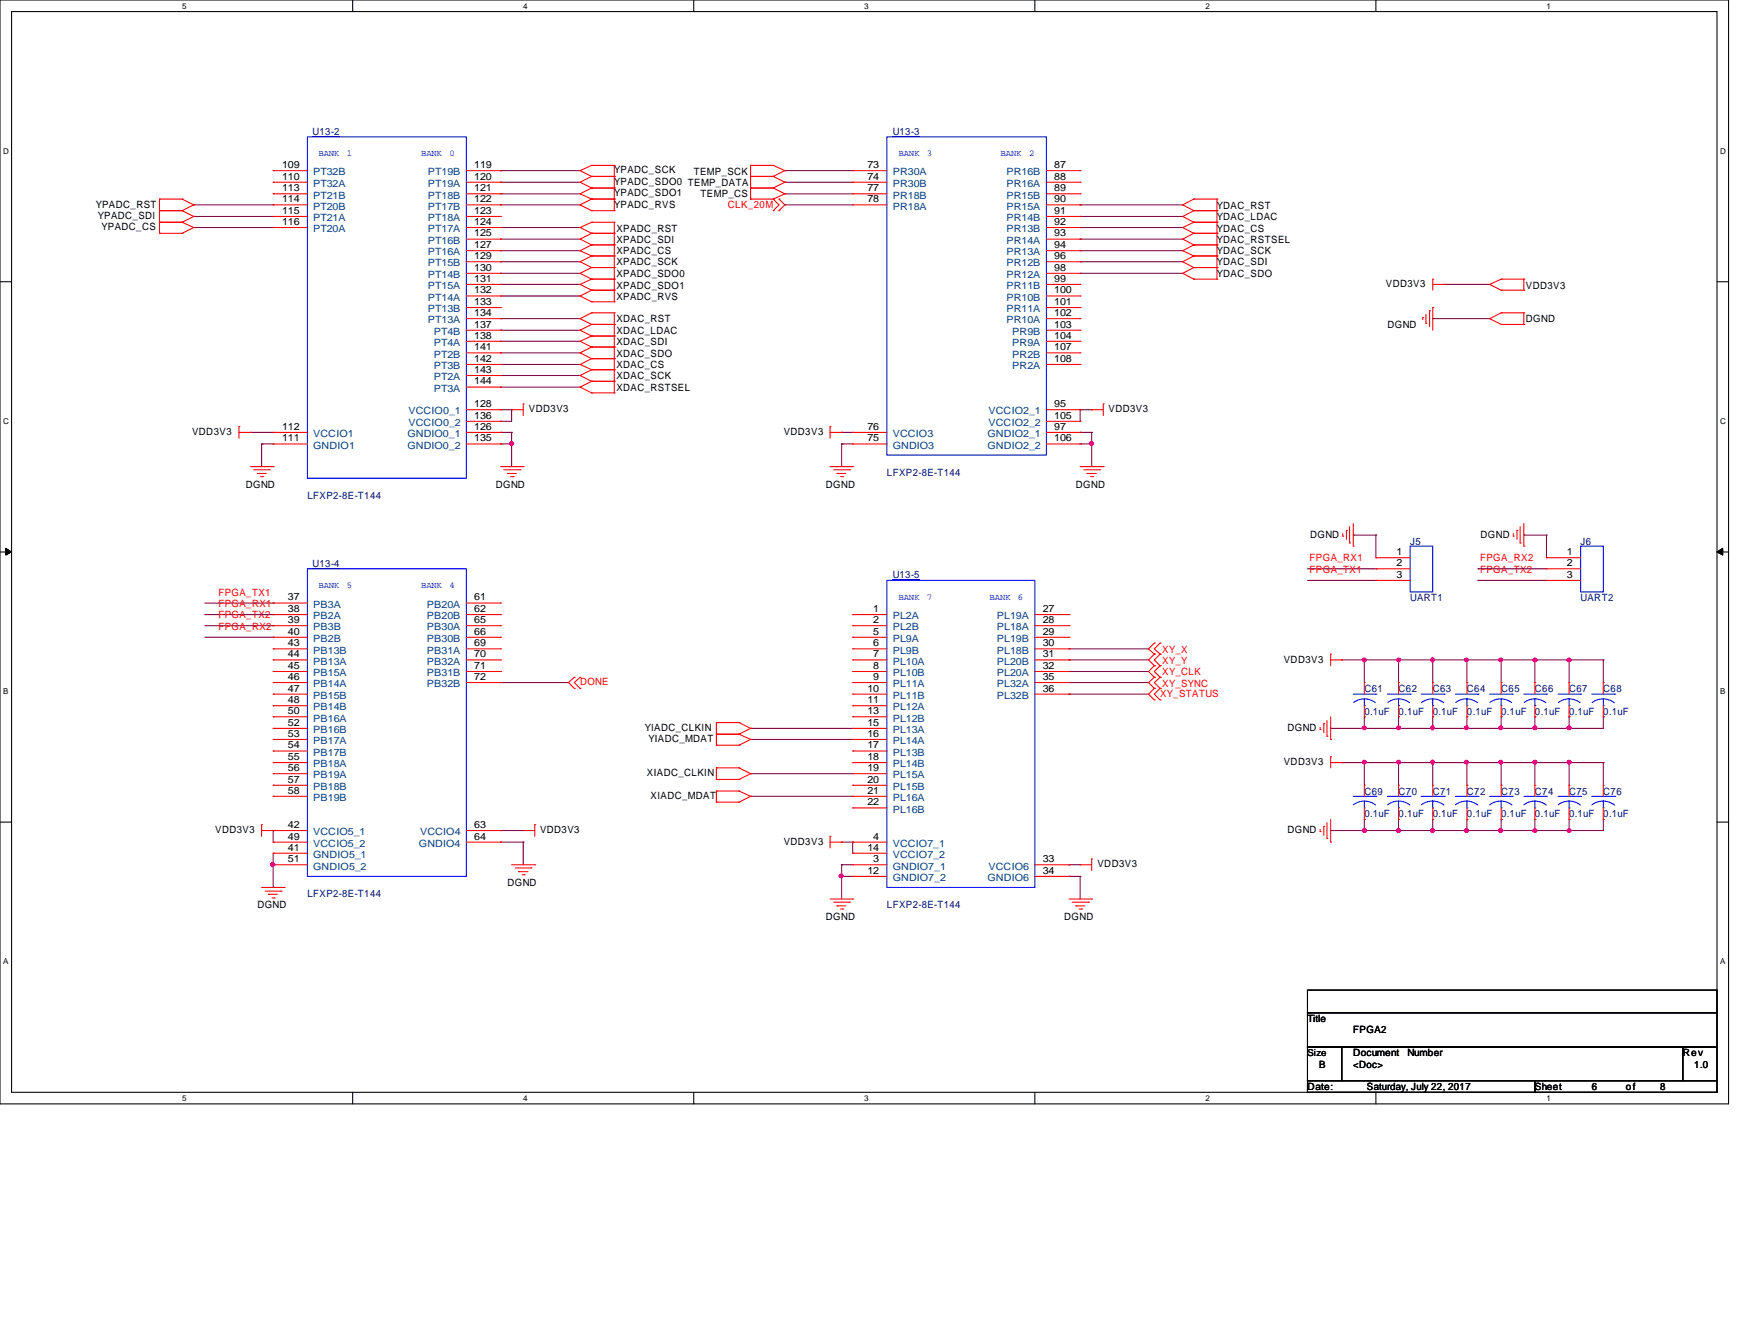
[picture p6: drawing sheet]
<svg xmlns="http://www.w3.org/2000/svg" width="279mm" height="216mm" viewBox="0 0 279 216" stroke-linecap="round" stroke-linejoin="round" font-family="sans-serif">
<defs><g id="words">
<g font-size="1.6" fill="#000080">
<text x="50.3" y="21.7">U13-2</text>
<text x="143.6" y="21.7">U13-3</text>
<text x="142.7" y="76.5">LFXP2-8E-T144</text>
<text x="49.4" y="80.2">LFXP2-8E-T144</text>
<text x="226.8" y="87.5">J5</text>
<text x="254.3" y="87.5">J6</text>
<text x="50.3" y="91.2">U13-4</text>
<text x="143.6" y="93">U13-5</text>
<text x="226.8" y="96.7">UART1</text>
<text x="254.3" y="96.7">UART2</text>
<text x="219.5" y="111.3">C61</text>
<text x="225" y="111.3">C62</text>
<text x="230.5" y="111.3">C63</text>
<text x="236" y="111.3">C64</text>
<text x="241.5" y="111.3">C65</text>
<text x="246.9" y="111.3">C66</text>
<text x="252.4" y="111.3">C67</text>
<text x="257.9" y="111.3">C68</text>
<text x="219.5" y="115">0.1uF</text>
<text x="225" y="115">0.1uF</text>
<text x="230.5" y="115">0.1uF</text>
<text x="236" y="115">0.1uF</text>
<text x="241.5" y="115">0.1uF</text>
<text x="246.9" y="115">0.1uF</text>
<text x="252.4" y="115">0.1uF</text>
<text x="257.9" y="115">0.1uF</text>
<text x="219.5" y="127.8">C69</text>
<text x="219.5" y="131.4">0.1uF</text>
<text x="225" y="127.8">C70</text>
<text x="225" y="131.4">0.1uF</text>
<text x="230.5" y="127.8">C71</text>
<text x="230.5" y="131.4">0.1uF</text>
<text x="236" y="127.8">C72</text>
<text x="236" y="131.4">0.1uF</text>
<text x="241.5" y="127.8">C73</text>
<text x="241.5" y="131.4">0.1uF</text>
<text x="246.9" y="127.8">C74</text>
<text x="246.9" y="131.4">0.1uF</text>
<text x="252.4" y="127.8">C75</text>
<text x="252.4" y="131.4">0.1uF</text>
<text x="257.9" y="127.8">C76</text>
<text x="257.9" y="131.4">0.1uF</text>
<text x="49.4" y="144.2">LFXP2-8E-T144</text>
<text x="142.7" y="146">LFXP2-8E-T144</text>
</g>
<g font-size="1.6">
<text x="45.4" y="27">109</text>
<text x="45.4" y="28.9">110</text>
<text x="76.3" y="27">119</text>
<text x="76.3" y="28.9">120</text>
<text x="98.8" y="29.7">YPADC_SDO0 TEMP_DATA</text>
<text x="98.8" y="27.9">YPADC_SCK</text>
<text x="111.6" y="28.1">TEMP_SCK</text>
<text x="139.5" y="27">73</text>
<text x="139.5" y="28.9">74</text>
<text x="169.6" y="27">87</text>
<text x="169.6" y="28.9">88</text>
<text x="15.4" y="33.4">YPADC_RST</text>
<text x="15.7" y="35.2">YPADC_SDI</text>
<text x="45.4" y="30.7">113</text>
<text x="45.4" y="32.5">114</text>
<text x="45.4" y="34.4">115</text>
<text x="76.3" y="30.7">121</text>
<text x="76.3" y="32.5">122</text>
<text x="76.3" y="34.4">123</text>
<text x="98.8" y="33.4">YPADC_RVS</text>
<text x="98.8" y="31.6">YPADC_SDO1</text>
<text x="112.7" y="31.7">TEMP_CS</text>
<text x="139.5" y="30.7">77</text>
<text x="139.5" y="32.5">78</text>
<text x="169.6" y="30.7">89</text>
<text x="169.6" y="32.5">90</text>
<text x="169.6" y="34.4">91</text>
<text x="195.7" y="33.5">YDAC_RST</text>
<text x="195.7" y="35.4">YDAC_LDAC</text>
<text x="16.3" y="37">YPADC_CS</text>
<text x="45.4" y="36.2">116</text>
<text x="76.3" y="36.2">124</text>
<text x="76.3" y="38">125</text>
<text x="76.3" y="39.9">127</text>
<text x="76.3" y="41.7">129</text>
<text x="99.1" y="40.9">XPADC_CS</text>
<text x="99.1" y="37.3">XPADC_RST</text>
<text x="99.1" y="39">XPADC_SDI</text>
<text x="169.6" y="36.2">92</text>
<text x="169.6" y="38">93</text>
<text x="169.6" y="39.9">94</text>
<text x="169.6" y="41.7">96</text>
<text x="195.7" y="39">YDAC_RSTSEL</text>
<text x="195.7" y="40.9">YDAC_SCK</text>
<text x="195.7" y="37.3">YDAC_CS</text>
<text x="76.3" y="43.5">130</text>
<text x="76.3" y="45.3">131</text>
<text x="76.3" y="47.2">132</text>
<text x="99.1" y="44.5">XPADC_SDO0</text>
<text x="99.1" y="46.4">XPADC_SDO1</text>
<text x="99.1" y="42.7">XPADC_SCK</text>
<text x="169.6" y="43.5">98</text>
<text x="169.6" y="45.3">99</text>
<text x="169.6" y="47.2">100</text>
<text x="195.7" y="42.7">YDAC_SDI</text>
<text x="195.7" y="44.5">YDAC_SDO</text>
<text x="222.9" y="46.1">VDD3V3</text>
<text x="245.4" y="46.4">VDD3V3</text>
<text x="76.3" y="52.7">137</text>
<text x="76.3" y="49">133</text>
<text x="76.3" y="50.8">134</text>
<text x="99.1" y="48.2">XPADC_RVS</text>
<text x="99.1" y="51.8">XDAC_RST</text>
<text x="99.1" y="53.7">XDAC_LDAC</text>
<text x="169.6" y="52.7">103</text>
<text x="169.6" y="49">101</text>
<text x="169.6" y="50.8">102</text>
<text x="223.2" y="52.7">DGND</text>
<text x="245.4" y="51.8">DGND</text>
<text x="76.3" y="54.4">138</text>
<text x="76.3" y="56.3">141</text>
<text x="76.3" y="58.2">142</text>
<text x="76.3" y="59.9">143</text>
<text x="99.1" y="59.2">XDAC_CS</text>
<text x="99.1" y="57.3">XDAC_SDO</text>
<text x="99.1" y="55.5">XDAC_SDI</text>
<text x="169.6" y="54.4">104</text>
<text x="169.6" y="56.3">107</text>
<text x="169.6" y="58.2">108</text>
<text x="76.3" y="61.8">144</text>
<text x="76.3" y="65.4">128</text>
<text x="99.1" y="62.8">XDAC_RSTSEL</text>
<text x="99.1" y="61">XDAC_SCK</text>
<text x="169.6" y="65.4">95</text>
<text x="30.9" y="69.9">VDD3V3</text>
<text x="45.4" y="69.1">112</text>
<text x="45.4" y="71">111</text>
<text x="76.3" y="69.1">126</text>
<text x="76.3" y="71">135</text>
<text x="76.3" y="67.3">136</text>
<text x="85.1" y="66.3">VDD3V3</text>
<text x="126.1" y="69.9">VDD3V3</text>
<text x="139.5" y="69.1">76</text>
<text x="139.5" y="71">75</text>
<text x="169.6" y="69.1">97</text>
<text x="169.6" y="71">106</text>
<text x="169.6" y="67.3">105</text>
<text x="178.3" y="66.3">VDD3V3</text>
<text x="39.5" y="78.4">DGND</text>
<text x="79.8" y="78.4">DGND</text>
<text x="132.8" y="78.4">DGND</text>
<text x="173.1" y="78.4">DGND</text>
<text x="210.7" y="86.4">DGND</text>
<text x="224.6" y="89.2">1</text>
<text x="238.2" y="86.4">DGND</text>
<text x="252.1" y="89.2">1</text>
<text x="224.6" y="91">2</text>
<text x="224.6" y="92.9">3</text>
<text x="252.1" y="91">2</text>
<text x="252.1" y="92.9">3</text>
<text x="46.3" y="96.5">37</text>
<text x="46.3" y="98.4">38</text>
<text x="46.3" y="100.2">39</text>
<text x="76.3" y="96.5">61</text>
<text x="76.3" y="98.4">62</text>
<text x="76.3" y="100.2">65</text>
<text x="140.5" y="98.4">1</text>
<text x="140.5" y="100.2">2</text>
<text x="167.7" y="98.4">27</text>
<text x="167.7" y="100.2">28</text>
<text x="46.3" y="102">40</text>
<text x="46.3" y="103.9">43</text>
<text x="46.3" y="105.7">44</text>
<text x="46.3" y="107.5">45</text>
<text x="76.3" y="102">66</text>
<text x="76.3" y="103.9">69</text>
<text x="76.3" y="105.7">70</text>
<text x="76.3" y="107.5">71</text>
<text x="140.5" y="102">5</text>
<text x="140.5" y="103.9">6</text>
<text x="140.5" y="105.7">7</text>
<text x="140.5" y="107.5">8</text>
<text x="167.7" y="102">29</text>
<text x="167.7" y="103.9">30</text>
<text x="167.7" y="105.7">31</text>
<text x="167.7" y="107.5">32</text>
<text x="206.5" y="106.5">VDD3V3</text>
<text x="46.3" y="109.3">46</text>
<text x="46.3" y="111.2">47</text>
<text x="46.3" y="113">48</text>
<text x="76.3" y="109.3">72</text>
<text x="139.5" y="111.2">10</text>
<text x="139.5" y="113">11</text>
<text x="140.5" y="109.3">9</text>
<text x="167.7" y="109.3">35</text>
<text x="167.7" y="111.2">36</text>
<text x="46.3" y="114.8">50</text>
<text x="46.3" y="116.7">52</text>
<text x="46.3" y="118.4">53</text>
<text x="103.7" y="117.5">YIADC_CLKIN</text>
<text x="104.3" y="119.3">YIADC_MDAT</text>
<text x="139.5" y="114.8">13</text>
<text x="139.5" y="116.7">15</text>
<text x="139.5" y="118.4">16</text>
<text x="207.1" y="117.5">DGND</text>
<text x="46.3" y="120.3">54</text>
<text x="46.3" y="122.2">55</text>
<text x="46.3" y="124">56</text>
<text x="46.3" y="125.8">57</text>
<text x="104.1" y="124.8">XIADC_CLKIN</text>
<text x="139.5" y="120.3">17</text>
<text x="139.5" y="122.2">18</text>
<text x="139.5" y="124">19</text>
<text x="139.5" y="125.8">20</text>
<text x="206.5" y="123">VDD3V3</text>
<text x="46.3" y="127.6">58</text>
<text x="104.6" y="128.4">XIADC_MDAT</text>
<text x="139.5" y="127.6">21</text>
<text x="139.5" y="129.5">22</text>
<text x="34.6" y="133.9">VDD3V3</text>
<text x="46.3" y="133.1">42</text>
<text x="46.3" y="135">49</text>
<text x="46.3" y="136.7">41</text>
<text x="76.3" y="135">64</text>
<text x="76.3" y="133.1">63</text>
<text x="86.9" y="133.9">VDD3V3</text>
<text x="126.1" y="135.8">VDD3V3</text>
<text x="139.5" y="136.7">14</text>
<text x="140.5" y="135">4</text>
<text x="207.1" y="133.9">DGND</text>
<text x="46.3" y="138.6">51</text>
<text x="81.6" y="142.4">DGND</text>
<text x="139.5" y="140.5">12</text>
<text x="140.5" y="138.6">3</text>
<text x="167.7" y="140.5">34</text>
<text x="167.7" y="138.6">33</text>
<text x="176.5" y="139.4">VDD3V3</text>
<text x="41.4" y="146">DGND</text>
<text x="132.8" y="147.8">DGND</text>
<text x="171.2" y="147.8">DGND</text>
<text x="210.3" y="164.3">Title</text>
<text x="217.7" y="166.1">FPGA2</text>
<text x="212.2" y="171.6">B</text>
<text x="217.7" y="169.8">Document</text>
<text x="217.7" y="171.6">&lt;Doc&gt;</text>
<text x="226.4" y="169.8">Number</text>
<text x="270.7" y="169.8">Rev</text>
<text x="272.5" y="171.6">1.0</text>
<text x="210.3" y="175.3">Date:</text>
<text x="219.9" y="175.3">Saturday, July 22, 2017</text>
<text x="246.9" y="175.3">Sheet</text>
<text x="256" y="175.3">6</text>
<text x="261.5" y="175.3">of</text>
<text x="267" y="175.3">8</text>
</g>
<g font-size="1.6" fill="#004080">
<text x="50.4" y="28.2">PT32B</text>
<text x="68.8" y="28.2">PT19B</text>
<text x="143.6" y="28.2">PR30A</text>
<text x="161.9" y="28.2">PR16B</text>
<text x="50.4" y="30.1">PT32A</text>
<text x="50.4" y="31.9">PT21B</text>
<text x="50.4" y="33.7">PT20B</text>
<text x="50.4" y="35.6">PT21A</text>
<text x="68.8" y="30.1">PT19A</text>
<text x="68.8" y="31.9">PT18B</text>
<text x="68.8" y="33.7">PT17B</text>
<text x="68.8" y="35.6">PT18A</text>
<text x="143.6" y="30.1">PR30B</text>
<text x="143.6" y="31.9">PR18B</text>
<text x="143.6" y="33.7">PR18A</text>
<text x="161.9" y="30.1">PR16A</text>
<text x="161.9" y="31.9">PR15B</text>
<text x="161.9" y="33.7">PR15A</text>
<text x="161.9" y="35.6">PR14B</text>
<text x="50.4" y="37.3">PT20A</text>
<text x="68.8" y="37.3">PT17A</text>
<text x="68.8" y="39.2">PT16B</text>
<text x="68.8" y="41.1">PT16A</text>
<text x="161.9" y="37.3">PR13B</text>
<text x="161.9" y="39.2">PR14A</text>
<text x="161.9" y="41.1">PR13A</text>
<text x="68.8" y="42.8">PT15B</text>
<text x="68.8" y="44.7">PT14B</text>
<text x="68.8" y="46.5">PT15A</text>
<text x="161.9" y="42.8">PR12B</text>
<text x="161.9" y="44.7">PR12A</text>
<text x="161.9" y="46.5">PR11B</text>
<text x="68.8" y="48.3">PT14A</text>
<text x="68.8" y="50.2">PT13B</text>
<text x="68.8" y="52">PT13A</text>
<text x="69.8" y="53.8">PT4B</text>
<text x="161.9" y="48.3">PR10B</text>
<text x="161.9" y="50.2">PR11A</text>
<text x="161.9" y="52">PR10A</text>
<text x="162.8" y="53.8">PR9B</text>
<text x="69.8" y="55.6">PT4A</text>
<text x="69.8" y="57.5">PT2B</text>
<text x="69.8" y="59.4">PT3B</text>
<text x="162.8" y="55.6">PR9A</text>
<text x="162.8" y="57.5">PR2B</text>
<text x="162.8" y="59.4">PR2A</text>
<text x="69.8" y="61.1">PT2A</text>
<text x="69.8" y="63">PT3A</text>
<text x="50.4" y="70.3">VCCIO1</text>
<text x="65.5" y="70.3">GNDIO0_1</text>
<text x="65.7" y="66.6">VCCIO0_1</text>
<text x="65.7" y="68.5">VCCIO0_2</text>
<text x="143.6" y="70.3">VCCIO3</text>
<text x="158.8" y="70.3">GNDIO2_1</text>
<text x="159" y="66.6">VCCIO2_1</text>
<text x="159" y="68.5">VCCIO2_2</text>
<text x="50.4" y="72.1">GNDIO1</text>
<text x="65.5" y="72.1">GNDIO0_2</text>
<text x="143.6" y="72.1">GNDIO3</text>
<text x="158.8" y="72.1">GNDIO2_2</text>
<text x="50.4" y="97.7">PB3A</text>
<text x="50.4" y="99.6">PB2A</text>
<text x="50.4" y="101.3">PB3B</text>
<text x="68.7" y="97.7">PB20A</text>
<text x="68.7" y="99.6">PB20B</text>
<text x="68.7" y="101.3">PB30A</text>
<text x="143.6" y="99.6">PL2A</text>
<text x="143.6" y="101.3">PL2B</text>
<text x="160.4" y="99.6">PL19A</text>
<text x="160.4" y="101.3">PL18A</text>
<text x="50.4" y="103.2">PB2B</text>
<text x="50.4" y="105.1">PB13B</text>
<text x="50.4" y="106.8">PB13A</text>
<text x="68.7" y="103.2">PB30B</text>
<text x="68.7" y="105.1">PB31A</text>
<text x="68.7" y="106.8">PB32A</text>
<text x="143.6" y="103.2">PL9A</text>
<text x="143.6" y="105.1">PL9B</text>
<text x="143.6" y="106.8">PL10A</text>
<text x="160.4" y="103.2">PL19B</text>
<text x="160.4" y="105.1">PL18B</text>
<text x="160.4" y="106.8">PL20B</text>
<text x="50.4" y="108.7">PB15A</text>
<text x="50.4" y="110.5">PB14A</text>
<text x="50.4" y="112.4">PB15B</text>
<text x="68.7" y="108.7">PB31B</text>
<text x="68.7" y="110.5">PB32B</text>
<text x="143.6" y="108.7">PL10B</text>
<text x="143.6" y="110.5">PL11A</text>
<text x="143.6" y="112.4">PL11B</text>
<text x="160.4" y="108.7">PL20A</text>
<text x="160.4" y="110.5">PL32A</text>
<text x="160.4" y="112.4">PL32B</text>
<text x="50.4" y="114.2">PB14B</text>
<text x="50.4" y="116">PB16A</text>
<text x="50.4" y="117.9">PB16B</text>
<text x="50.4" y="119.6">PB17A</text>
<text x="143.6" y="114.2">PL12A</text>
<text x="143.6" y="116">PL12B</text>
<text x="143.6" y="117.9">PL13A</text>
<text x="143.6" y="119.6">PL14A</text>
<text x="50.4" y="121.5">PB17B</text>
<text x="50.4" y="123.4">PB18A</text>
<text x="50.4" y="125.1">PB19A</text>
<text x="143.6" y="121.5">PL13B</text>
<text x="143.6" y="123.4">PL14B</text>
<text x="143.6" y="125.1">PL15A</text>
<text x="50.4" y="127">PB18B</text>
<text x="50.4" y="128.8">PB19B</text>
<text x="143.6" y="127">PL15B</text>
<text x="143.6" y="128.8">PL16A</text>
<text x="143.6" y="130.6">PL16B</text>
<text x="50.4" y="134.3">VCCIO5_1</text>
<text x="50.4" y="136.1">VCCIO5_2</text>
<text x="50.4" y="137.9">GNDIO5_1</text>
<text x="67.4" y="136.1">GNDIO4</text>
<text x="67.6" y="134.3">VCCIO4</text>
<text x="143.6" y="136.1">VCCIO7_1</text>
<text x="143.6" y="137.9">VCCIO7_2</text>
<text x="50.4" y="139.8">GNDIO5_2</text>
<text x="143.6" y="139.8">GNDIO7_1</text>
<text x="143.6" y="141.6">GNDIO7_2</text>
<text x="158.8" y="141.6">GNDIO6</text>
<text x="159" y="139.8">VCCIO6</text>
</g>
<g font-size="1.6" fill="#f00">
<text x="117.1" y="33.4">CLK_20M</text>
<text x="35.1" y="95.8">FPGA_TX1</text>
<text x="210.7" y="90.3">FPGA_RX1</text>
<text x="210.7" y="92.1">FPGA_TX1</text>
<text x="238.1" y="92.1">FPGA_TX2</text>
<text x="238.1" y="90.3">FPGA_RX2</text>
<text x="35.1" y="97.6">FPGA_RX1</text>
<text x="35.1" y="99.4">FPGA_TX2</text>
<text x="35.1" y="101.3">FPGA_RX2</text>
<text x="186.9" y="104.9">XY_X</text>
<text x="186.9" y="106.7">XY_Y</text>
<text x="93.3" y="110.2">DONE</text>
<text x="186.6" y="112">XY_STATUS</text>
<text x="186.9" y="108.5">XY_CLK</text>
<text x="186.9" y="110.4">XY_SYNC</text>
</g>
<text font-size="1.5" x="210.3" y="169.8">Size</text>
<g font-size="1.4" fill="#00f">
<text x="51.2" y="25.1">BANK</text>
<text x="55.8" y="25.1">1</text>
<text x="67.7" y="25.1">BANK</text>
<text x="72.3" y="25.1">0</text>
<text x="144.5" y="25.1">BANK</text>
<text x="149.1" y="25.1">3</text>
<text x="160.9" y="25.1">BANK</text>
<text x="165.5" y="25.1">2</text>
<text x="51.2" y="94.6">BANK</text>
<text x="55.8" y="94.6">5</text>
<text x="67.7" y="94.6">BANK</text>
<text x="72.3" y="94.6">4</text>
<text x="144.5" y="96.4">BANK</text>
<text x="149.1" y="96.4">7</text>
<text x="159.2" y="96.4">BANK</text>
<text x="163.7" y="96.4">6</text>
</g>
<g font-size="1.3">
<text x="29.3" y="1.4">5</text>
<text x="84.2" y="1.4">4</text>
<text x="139" y="1.4">3</text>
<text x="193.9" y="1.4">2</text>
<text x="248.8" y="1.4">1</text>
<text x=".5" y="24.7">D</text>
<text x="276.7" y="24.7">D</text>
<text x=".5" y="68.2">C</text>
<text x="276.7" y="68.2">C</text>
<text x=".5" y="111.6">B</text>
<text x="276.7" y="111.6">B</text>
<text x=".5" y="155">A</text>
<text x="276.7" y="155">A</text>
<text x="29.3" y="177">5</text>
<text x="84.2" y="177">4</text>
<text x="139" y="177">3</text>
<text x="193.9" y="177">2</text>
<text x="248.8" y="177">1</text>
</g>
</g></defs>
<path d="M0 0h278v177.5h-278zM1.9 1.9h274.3v173.7h-274.3z" fill="none" stroke="#000" stroke-width=".17"/>
<g fill="#fff">
<path d="M29.3 .3h.7v1.4h-.7z"/>
<path d="M29.3 175.9h.7v1.4h-.7z"/>
</g>
<path d="M56.7 0v1.9M56.7 175.6v1.9" fill="none" stroke="#000" stroke-width=".17"/>
<g fill="#fff">
<path d="M84.2 .3h.6v1.4h-.6z"/>
<path d="M84.2 175.9h.6v1.4h-.6z"/>
</g>
<path d="M111.6 0v1.9M111.6 175.6v1.9" fill="none" stroke="#000" stroke-width=".17"/>
<g fill="#fff">
<path d="M139 .3h.7v1.4h-.7z"/>
<path d="M139 175.9h.7v1.4h-.7z"/>
</g>
<path d="M166.5 0v1.9M166.5 175.6v1.9" fill="none" stroke="#000" stroke-width=".17"/>
<g fill="#fff">
<path d="M193.9 .3h.7v1.4h-.7z"/>
<path d="M193.9 175.9h.7v1.4h-.7z"/>
</g>
<path d="M221.3 0v1.9M221.3 175.6v1.9" fill="none" stroke="#000" stroke-width=".17"/>
<g fill="#fff">
<path d="M248.8 .3h.6v1.4h-.6z"/>
<path d="M248.8 175.9h.6v1.4h-.6z"/>
<path d="M.5 23.5h.9v1.5h-.9z"/>
<path d="M276.7 23.5h.9v1.5h-.9z"/>
<path d="M.5 67h.9v1.4h-.9z"/>
<path d="M276.7 67h.9v1.4h-.9z"/>
</g>
<path d="M0 45.3h1.9M276.2 45.3h1.8" fill="none" stroke="#000" stroke-width=".17"/>
<g fill="#fff">
<path d="M.5 110.4h.9v1.4h-.9z"/>
<path d="M276.7 110.4h.8v1.4h-.8z"/>
</g>
<path d="M0 88.7h1.9M276.2 88.7h1.8" fill="none" stroke="#000" stroke-width=".17"/>
<path d="M.9 88.1l1 .6-1 .5zM276.2 88.7l.9-.6v1.1z" fill="#000"/>
<path d="M.9 88.1l1 .6-1 .5zM276.2 88.7l.9-.6v1.1z" fill="none" stroke="#000" stroke-width=".16"/>
<g fill="#fff">
<path d="M.5 153.8h.8v1.5h-.8z"/>
<path d="M276.7 153.8h.8v1.5h-.8z"/>
</g>
<path d="M0 132.2h1.9M276.2 132.2h1.8" fill="none" stroke="#000" stroke-width=".17"/>
<path d="M230.5 117.1h.1M236 115.2h.1M236 115.2v1.9h-5.5" fill="none" stroke="#800040" stroke-width=".17"/>
<circle cx="235.9" cy="117" r=".32" fill="#f0f"/>
<circle cx="235.9" cy="117" r=".32" fill="none" stroke="#f0f" stroke-width=".17"/>
<path d="M236 117.1h.1M236 106.1h.1M236 106.1h5.5M241.5 115.2h.1M241.5 106.1h.1M241.5 117.1h.1M241.5 106.1v3.6M241.5 115.2v1.9M246.9 115.2h.1M246.9 115.2v1.9h-10.9" fill="none" stroke="#800040" stroke-width=".17"/>
<circle cx="246.9" cy="117" r=".32" fill="#f0f"/>
<circle cx="246.9" cy="117" r=".32" fill="none" stroke="#f0f" stroke-width=".17"/>
<circle cx="241.4" cy="117" r=".32" fill="#f0f"/>
<circle cx="241.4" cy="117" r=".32" fill="none" stroke="#f0f" stroke-width=".17"/>
<path d="M241.5 106.1h.1M241.5 106.1h5.4M246.9 106.1h.1M246.9 106.1v3.6" fill="none" stroke="#800040" stroke-width=".17"/>
<circle cx="246.9" cy="106.1" r=".32" fill="#f0f"/>
<circle cx="246.9" cy="106.1" r=".32" fill="none" stroke="#f0f" stroke-width=".17"/>
<circle cx="241.4" cy="106.1" r=".32" fill="#f0f"/>
<circle cx="241.4" cy="106.1" r=".32" fill="none" stroke="#f0f" stroke-width=".17"/>
<path d="M252.4 115.2h.1M252.4 115.2v1.9" fill="none" stroke="#800040" stroke-width=".17"/>
<circle cx="252.4" cy="117" r=".32" fill="#f0f"/>
<circle cx="252.4" cy="117" r=".32" fill="none" stroke="#f0f" stroke-width=".17"/>
<path d="M246.9 117.1h.1M246.9 117.1h5.5M252.4 106.1h.1M252.4 106.1v3.6" fill="none" stroke="#800040" stroke-width=".17"/>
<circle cx="252.4" cy="106.1" r=".32" fill="#f0f"/>
<circle cx="252.4" cy="106.1" r=".32" fill="none" stroke="#f0f" stroke-width=".17"/>
<path d="M246.9 106.1h.1M246.9 106.1h11M252.4 117.1h.1M252.4 106.1h.1M257.9 115.2h.1M257.9 106.1h.1M257.9 106.1v3.6M257.9 115.2v1.9h-5.5M219.5 122.6h.1M219.5 131.7h.1M219.5 122.6v3.6M219.5 131.7v1.8" fill="none" stroke="#800040" stroke-width=".17"/>
<circle cx="219.5" cy="133.5" r=".32" fill="#f0f"/>
<circle cx="219.5" cy="133.5" r=".32" fill="none" stroke="#f0f" stroke-width=".17"/>
<path d="M219.5 133.5h.1M219.5 133.5h5.5" fill="none" stroke="#800040" stroke-width=".17"/>
<circle cx="225" cy="133.5" r=".32" fill="#f0f"/>
<circle cx="225" cy="133.5" r=".32" fill="none" stroke="#f0f" stroke-width=".17"/>
<path d="M219.5 122.6h.1M219.5 122.6h5.5M225 131.7h.1M225 122.6h.1M225 122.6v3.6M225 131.7v1.8" fill="none" stroke="#800040" stroke-width=".17"/>
<circle cx="225" cy="122.5" r=".32" fill="#f0f"/>
<circle cx="225" cy="122.5" r=".32" fill="none" stroke="#f0f" stroke-width=".17"/>
<path d="M215.8 122.6h.1M215.8 122.6h3.7" fill="none" stroke="#800040" stroke-width=".17"/>
<circle cx="219.5" cy="122.5" r=".32" fill="#f0f"/>
<circle cx="219.5" cy="122.5" r=".32" fill="none" stroke="#f0f" stroke-width=".17"/>
<path d="M214 133.5h.1M214 133.5h5.5M225 122.6h.1M225 133.5h.1M225 122.6h5.5M230.5 131.7h.1M230.5 131.7v1.8h-5.5" fill="none" stroke="#800040" stroke-width=".17"/>
<circle cx="230.4" cy="133.5" r=".32" fill="#f0f"/>
<circle cx="230.4" cy="133.5" r=".32" fill="none" stroke="#f0f" stroke-width=".17"/>
<path d="M230.5 122.6h.1M230.5 122.6v3.6" fill="none" stroke="#800040" stroke-width=".17"/>
<circle cx="230.4" cy="122.5" r=".32" fill="#f0f"/>
<circle cx="230.4" cy="122.5" r=".32" fill="none" stroke="#f0f" stroke-width=".17"/>
<path d="M230.5 122.6h.1M230.5 122.6h5.5" fill="none" stroke="#800040" stroke-width=".17"/>
<circle cx="235.9" cy="122.5" r=".32" fill="#f0f"/>
<circle cx="235.9" cy="122.5" r=".32" fill="none" stroke="#f0f" stroke-width=".17"/>
<path d="M230.5 133.5h.1M236 131.7h.1M236 122.6h.1M236 133.5h.1M236 122.6v3.6M236 131.7v1.8M236 122.6h5.5M241.5 131.7h.1M241.5 131.7v1.8h-11" fill="none" stroke="#800040" stroke-width=".17"/>
<circle cx="235.9" cy="133.5" r=".32" fill="#f0f"/>
<circle cx="235.9" cy="133.5" r=".32" fill="none" stroke="#f0f" stroke-width=".17"/>
<path d="M173.7 71.4h.1M173.7 71.4h1.9M241.5 122.6h.1M241.5 122.6v3.6" fill="none" stroke="#800040" stroke-width=".17"/>
<circle cx="175.5" cy="71.3" r=".32" fill="#f0f"/>
<circle cx="175.5" cy="71.3" r=".32" fill="none" stroke="#f0f" stroke-width=".17"/>
<path d="M40.3 69.5h.1M40.3 69.5h3.6M42.1 71.4h.1M42.1 71.4v3.6M42.1 71.4h1.8M43.9 139h.1M43.9 137.2v1.8M135.4 140.9h.1M135.4 140.9v3.6M135.4 140.9h1.8" fill="none" stroke="#800040" stroke-width=".17"/>
<circle cx="135.3" cy="140.8" r=".32" fill="#f0f"/>
<circle cx="135.3" cy="140.8" r=".32" fill="none" stroke="#f0f" stroke-width=".17"/>
<path d="M135.4 71.4h.1M135.4 71.4v3.6M135.4 71.4h1.8M175.6 71.4h.1M175.6 71.4v3.6M215.8 106.1h.1M215.8 106.1h3.7M135.4 139h.1M135.4 139h1.8M135.4 139v1.9" fill="none" stroke="#800040" stroke-width=".17"/>
<circle cx="219.5" cy="106.1" r=".32" fill="#f0f"/>
<circle cx="219.5" cy="106.1" r=".32" fill="none" stroke="#f0f" stroke-width=".17"/>
<path d="M214 117.1h.1M214 117.1h5.5M219.5 106.1h.1M219.5 106.1h5.5" fill="none" stroke="#800040" stroke-width=".17"/>
<circle cx="219.5" cy="117" r=".32" fill="#f0f"/>
<circle cx="219.5" cy="117" r=".32" fill="none" stroke="#f0f" stroke-width=".17"/>
<path d="M80.5 71.4h.1M80.5 71.4h1.8M82.3 71.4h.1M82.3 71.4v3.6M219.5 115.2h.1M219.5 106.1h.1M219.5 117.1h.1M219.5 106.1v3.6M219.5 115.2v1.9M219.5 117.1h5.5" fill="none" stroke="#800040" stroke-width=".17"/>
<circle cx="82.3" cy="71.3" r=".32" fill="#f0f"/>
<circle cx="82.3" cy="71.3" r=".32" fill="none" stroke="#f0f" stroke-width=".17"/>
<path d="M225 115.2h.1M225 117.1h.1M225 115.2v1.9M225 117.1h5.5M236 106.1h.1M236 106.1v3.6M80.5 135.4h.1M80.5 135.4h3.7M84.2 135.4h.1M84.2 135.4v3.6" fill="none" stroke="#800040" stroke-width=".17"/>
<circle cx="225" cy="117" r=".32" fill="#f0f"/>
<circle cx="225" cy="117" r=".32" fill="none" stroke="#f0f" stroke-width=".17"/>
<path d="M230.5 115.2h.1M230.5 115.2v1.9M172 140.9h.1M172 140.9h1.7M173.7 140.9h.1M173.7 140.9v3.6" fill="none" stroke="#800040" stroke-width=".17"/>
<circle cx="230.4" cy="117" r=".32" fill="#f0f"/>
<circle cx="230.4" cy="117" r=".32" fill="none" stroke="#f0f" stroke-width=".17"/>
<path d="M230.5 106.1h.1M230.5 106.1v3.6M230.5 106.1h5.5" fill="none" stroke="#800040" stroke-width=".17"/>
<circle cx="235.9" cy="106.1" r=".32" fill="#f0f"/>
<circle cx="235.9" cy="106.1" r=".32" fill="none" stroke="#f0f" stroke-width=".17"/>
<circle cx="230.4" cy="106.1" r=".32" fill="#f0f"/>
<circle cx="230.4" cy="106.1" r=".32" fill="none" stroke="#f0f" stroke-width=".17"/>
<path d="M225 106.1h.1M225 106.1v3.6M225 106.1h5.5" fill="none" stroke="#800040" stroke-width=".17"/>
<circle cx="225" cy="106.1" r=".32" fill="#f0f"/>
<circle cx="225" cy="106.1" r=".32" fill="none" stroke="#f0f" stroke-width=".17"/>
<g fill="none" stroke="#800040" stroke-width=".17">
<path d="M230.5 51.2h.1M230.5 51.2h9.1M232.3 45.7h.1M232.3 45.7h7.3M80.5 69.5h.1M80.5 65.9h.1M80.5 69.5h1.8M80.5 65.9h1.8M82.3 69.5h.1M82.3 65.9h.1M82.3 65.9v1.8M82.3 69.5v1.9"/>
<path d="M135.4 69.5h.1M135.4 69.5h1.8M173.7 69.5h.1M173.7 65.9h.1M173.7 69.5h1.9M173.7 65.9h1.9M173.7 65.9v1.8M175.6 69.5h.1M175.6 69.5v1.9M43.9 133.5h.1M43.9 133.5v1.9M80.5 133.5h.1"/>
<path d="M80.5 133.5h3.7M135.4 135.4h.1M135.4 135.4h1.8M137.2 135.4h.1M137.2 135.4v1.8M172 139h.1M172 139h1.7M241.5 133.5h.1M246.9 131.7h.1M246.9 131.7v1.8h-5.4"/>
</g>
<circle cx="246.9" cy="133.5" r=".32" fill="#f0f"/>
<circle cx="246.9" cy="133.5" r=".32" fill="none" stroke="#f0f" stroke-width=".17"/>
<circle cx="241.4" cy="133.5" r=".32" fill="#f0f"/>
<circle cx="241.4" cy="133.5" r=".32" fill="none" stroke="#f0f" stroke-width=".17"/>
<path d="M241.5 122.6h.1M241.5 122.6h5.4M246.9 122.6h.1M246.9 122.6v3.6" fill="none" stroke="#800040" stroke-width=".17"/>
<circle cx="246.9" cy="122.5" r=".32" fill="#f0f"/>
<circle cx="246.9" cy="122.5" r=".32" fill="none" stroke="#f0f" stroke-width=".17"/>
<circle cx="241.4" cy="122.5" r=".32" fill="#f0f"/>
<circle cx="241.4" cy="122.5" r=".32" fill="none" stroke="#f0f" stroke-width=".17"/>
<path d="M246.9 133.5h.1M246.9 122.6h.1M246.9 122.6h5.5M252.4 131.7h.1M252.4 122.6h.1M252.4 122.6v3.6M252.4 131.7v1.8h-5.5" fill="none" stroke="#800040" stroke-width=".17"/>
<circle cx="252.4" cy="122.5" r=".32" fill="#f0f"/>
<circle cx="252.4" cy="122.5" r=".32" fill="none" stroke="#f0f" stroke-width=".17"/>
<path d="M252.4 133.5h.1M257.9 131.7h.1M257.9 131.7v1.8h-5.5" fill="none" stroke="#800040" stroke-width=".17"/>
<circle cx="252.4" cy="133.5" r=".32" fill="#f0f"/>
<circle cx="252.4" cy="133.5" r=".32" fill="none" stroke="#f0f" stroke-width=".17"/>
<g fill="none" stroke="#800040" stroke-width=".17">
<path d="M80.5 67.7h.1M80.5 67.7h1.8M210.3 91.4h11M210.3 93.3h11M217.7 86h.1M217.7 86h3.6M221.3 91.4h.1M221.3 93.3h.1M221.3 86h.1M221.3 86v3.7M237.7 93.3h.1M237.7 91.4h.1"/>
<path d="M237.7 91.4h11.1M237.7 93.3h11.1M245.1 86h.1M245.1 86h3.7M248.8 86h.1M248.8 86v3.7M43.9 139v3.7M252.4 122.6h.1M252.4 122.6h5.5M257.9 122.6h.1M257.9 122.6v3.6M43.9 142.7h.1"/>
</g>
<circle cx="43.9" cy="139" r=".32" fill="#f0f"/>
<circle cx="43.9" cy="139" r=".32" fill="none" stroke="#f0f" stroke-width=".17"/>
<g fill="none" stroke="#800040" stroke-width=".17">
<path d="M31.2 32.9h.1M31.2 34.8h.1M31.2 36.6h.1M31.2 32.9h12.7M31.2 36.6h12.7M31.2 34.8h12.7M80.5 27.4h.1M80.5 36.6h.1M80.5 38.4h.1M80.5 32.9h.1M80.5 29.3h.1M80.5 31.2h.1"/>
<path d="M80.5 32.9h12.8M80.5 27.4h12.8M80.5 31.2h12.8M80.5 29.3h12.8M80.5 36.6h12.8M80.5 38.4h12.8M126.2 32.9h.1M126.2 31.2h.1M126.2 29.3h.1M126.2 27.4h.1M126.2 32.9h11M126.2 27.4h11"/>
<path d="M126.2 31.2h11M126.2 29.3h11M173.7 36.6h.1M173.7 34.8h.1M173.7 32.9h.1M173.7 38.4h.1M173.7 32.9h16.5M173.7 36.6h16.5M173.7 34.8h16.5M173.7 38.4h16.5M80.5 43.9h.1M80.5 45.7h.1"/>
<path d="M80.5 47.6h.1M80.5 51.2h.1M80.5 53.1h.1M80.5 54.9h.1M80.5 58.6h.1M80.5 56.7h.1M80.5 40.3h.1M80.5 42.1h.1M80.5 43.9h12.8M80.5 42.1h12.8M80.5 40.3h12.8M80.5 45.7h12.8"/>
<path d="M80.5 47.6h12.8M80.5 51.2h12.8M80.5 53.1h12.8M80.5 54.9h12.8M80.5 58.6h12.8M80.5 56.7h12.8M173.7 43.9h.1M173.7 42.1h.1M173.7 40.3h.1M173.7 43.9h16.5M173.7 42.1h16.5M173.7 40.3h16.5"/>
<path d="M80.5 62.2h.1M80.5 60.4h.1M80.5 62.2h12.8M80.5 60.4h12.8M32.9 96.9h11M32.9 98.8h11M43.9 96.9h.1M43.9 98.8h.1M32.9 100.6h11M32.9 102.4h11M43.9 100.6h.1M43.9 102.4h.1"/>
<path d="M80.5 109.7h.1M80.5 109.7h10.9M120.7 117.1h.1M120.7 118.9h.1M120.7 117.1h16.5M120.7 118.9h16.5M172 107.9h.1M172 109.7h.1M172 104.3h.1M172 106.1h.1M172 111.6h.1M172 109.7h12.7"/>
<path d="M172 107.9h12.7M172 104.3h12.7M172 106.1h12.7M172 111.6h12.7M120.7 124.4h.1M120.7 128h.1M120.7 124.4h16.5M120.7 128h16.5"/>
</g>
<g fill="none" stroke="#f00" stroke-width=".17">
<path d="M25.7 33.9h.1M25.7 35.7h.1M25.7 37.5h.1M25.7 32h.1M25.7 32h3.6M25.7 33.9h3.6M25.7 37.5h3.6M25.7 35.7h3.6M25.7 32v5.5M29.3 33.9h.1M29.3 35.7h.1M29.3 37.5h.1"/>
<path d="M29.3 32h.1M29.3 33.9l1.9 .9M29.3 35.7l1.9 .9M29.3 32l1.9 .9M31.2 34.8h.1M31.2 36.6h.1M31.2 32.9h.1M31.2 34.8l-1.9 .9M31.2 36.6l-1.9 .9M31.2 32.9l-1.9 1M43.9 27.4h.1M43.9 29.3h.1"/>
<path d="M43.9 31.2h.1M43.9 32.9h.1M43.9 34.8h.1M43.9 36.6h.1M43.9 27.4h5.5M43.9 29.3h5.5M43.9 31.2h5.5M43.9 32.9h5.5M43.9 34.8h5.5M43.9 36.6h5.5M75 27.4h5.5M75 29.3h5.5"/>
<path d="M75 31.2h5.5M75 32.9h5.5M75 34.8h5.5M75 36.6h5.5M75 38.4h5.5M80.5 27.4h.1M80.5 29.3h.1M80.5 31.2h.1M80.5 32.9h.1M80.5 34.8h.1M80.5 36.6h.1M80.5 38.4h.1"/>
<path d="M93.3 36.6h.1M93.3 38.4h.1M93.3 29.3h.1M93.3 32.9h.1M93.3 27.4h.1M93.3 31.2h.1M93.3 36.6l1.9 .9M93.3 38.4l1.9 1M93.3 29.3l1.9 .9M93.3 32.9l1.9 1M93.3 27.4l1.9 1M93.3 31.2l1.9 .8"/>
<path d="M95.2 39.4h.1M95.2 35.7h.1M95.2 37.5h.1M95.2 30.2h.1M95.2 28.4h.1M95.2 33.9h.1M95.2 32h.1M95.2 26.6h.1M95.2 30.2h3.6M95.2 32h3.6M95.2 28.4h3.6M95.2 26.6h3.6"/>
<path d="M95.2 33.9h3.6M95.2 37.5h3.6M95.2 39.4h3.6M95.2 39.4l-1.9 .9M95.2 35.7l-1.9 .9M95.2 35.7h3.6M95.2 37.5l-1.9 .9M95.2 28.4l-1.9 .9M95.2 32l-1.9 .9M95.2 26.6l-1.9 .8M95.2 30.2l-1.9 1M98.8 39.4h.1"/>
<path d="M98.8 35.7h.1M98.8 37.5h.1M98.8 30.2h.1M98.8 28.4h.1M98.8 33.9h.1M98.8 32h.1M98.8 26.6h.1M98.8 26.6v7.3M98.8 35.7v12.8M120.7 30.2h.1M120.7 32h.1M120.7 28.4h.1"/>
<path d="M120.7 26.6h.1M120.7 30.2h3.7M120.7 26.6v5.4M120.7 32h3.7M120.7 28.4h3.7M120.7 26.6h3.7M124.4 30.2h.1M124.4 32h.1M124.4 28.4h.1M124.4 26.6h.1M124.4 33.9h.1M124.4 30.2l1.8 1"/>
<path d="M124.4 28.4l1.8 .9M124.4 26.6l1.8 .8M124.4 32l.9 .9-.9 1M125.3 33.9h.1M125.3 32h.1M125.3 32l.9 .9-.9 1M126.2 31.2h.1M126.2 29.3h.1M126.2 27.4h.1M126.2 31.2l-1.8 .8M126.2 29.3l-1.8 .9M126.2 27.4l-1.8 1"/>
<path d="M137.2 27.4h.1M137.2 29.3h.1M137.2 31.2h.1M137.2 32.9h.1M137.2 27.4h5.5M137.2 29.3h5.5M137.2 31.2h5.5M137.2 32.9h5.5M168.3 27.4h5.4M168.3 29.3h5.4M168.3 31.2h5.4M168.3 32.9h5.4"/>
<path d="M168.3 34.8h5.4M168.3 36.6h5.4M168.3 38.4h5.4M173.7 27.4h.1M173.7 29.3h.1M173.7 31.2h.1M173.7 32.9h.1M173.7 34.8h.1M173.7 36.6h.1M173.7 38.4h.1M190.2 32.9h.1M190.2 38.4h.1"/>
<path d="M190.2 34.8h.1M190.2 36.6h.1M190.2 32.9l1.8 1M190.2 38.4l1.8 1M190.2 34.8l1.8 .9M190.2 36.6l1.8 .9M192 32h.1M192 33.9h.1M192 37.5h.1M192 39.4h.1M192 35.7h.1M192 32h3.7"/>
<path d="M192 32l-1.8 .9M192 33.9h3.7M192 37.5l-1.8 .9M192 37.5h3.7M192 39.4h3.7M192 39.4l-1.8 .9M192 35.7h3.7M192 33.9l-1.8 .9M192 35.7l-1.8 .9M195.7 32h.1M195.7 33.9h.1M195.7 37.5h.1"/>
<path d="M195.7 39.4h.1M195.7 35.7h.1M195.7 32v12.9M75 45.7h5.5M75 40.3h5.5M75 42.1h5.5M75 43.9h5.5M75 47.6h5.5M75 49.4h5.5M75 51.2h5.5M75 53.1h5.5M75 54.9h5.5"/>
<path d="M75 56.7h5.5M75 58.6h5.5M80.5 40.3h.1M80.5 42.1h.1M80.5 43.9h.1M80.5 45.7h.1M80.5 47.6h.1M80.5 49.4h.1M80.5 51.2h.1M80.5 53.1h.1M80.5 54.9h.1M80.5 56.7h.1"/>
<path d="M80.5 58.6h.1M93.3 43.9h.1M93.3 45.7h.1M93.3 47.6h.1M93.3 51.2h.1M93.3 58.6h.1M93.3 56.7h.1M93.3 54.9h.1M93.3 53.1h.1M93.3 40.3h.1M93.3 42.1h.1M93.3 43.9l1.9 1"/>
<path d="M93.3 45.7l1.9 1M93.3 47.6l1.9 .9M93.3 51.2l1.9 1M93.3 58.6l1.9 .8M93.3 56.7l1.9 1M93.3 54.9l1.9 .9M93.3 53.1l1.9 .9M93.3 40.3l1.9 .8M93.3 42.1l1.9 .9M95.2 43h.1M95.2 44.9h.1M95.2 46.7h.1"/>
<path d="M95.2 48.5h.1M95.2 50.3h.1M95.2 52.2h.1M95.2 59.4h.1M95.2 57.7h.1M95.2 55.8h.1M95.2 54h.1M95.2 41.1h.1M95.2 44.9h3.6M95.2 46.7h3.6M95.2 50.3h3.6M95.2 52.2h3.6"/>
<path d="M95.2 41.1h3.6M95.2 43h3.6M95.2 43l-1.9 .9M95.2 44.9l-1.9 .8M95.2 46.7l-1.9 .9M95.2 48.5h3.6M95.2 50.3l-1.9 .9M95.2 59.4l-1.9 1M95.2 59.4h3.6M95.2 57.7l-1.9 .9M95.2 57.7h3.6M95.2 55.8l-1.9 .9"/>
<path d="M95.2 55.8h3.6M95.2 54l-1.9 .9M95.2 54h3.6M95.2 52.2l-1.9 .9M95.2 41.1l-1.9 1M98.8 43h.1M98.8 44.9h.1M98.8 46.7h.1M98.8 48.5h.1M98.8 50.3h.1M98.8 52.2h.1M98.8 59.4h.1"/>
<path d="M98.8 57.7h.1M98.8 55.8h.1M98.8 54h.1M98.8 41.1h.1M98.8 50.3v12.9M168.3 45.7h5.4M168.3 40.3h5.4M168.3 42.1h5.4M168.3 43.9h5.4M168.3 47.6h5.4M168.3 49.4h5.4M168.3 51.2h5.4"/>
<path d="M168.3 53.1h5.4M168.3 54.9h5.4M168.3 56.7h5.4M168.3 58.6h5.4M173.7 40.3h.1M173.7 42.1h.1M173.7 43.9h.1M173.7 45.7h.1M173.7 47.6h.1M173.7 49.4h.1M173.7 51.2h.1M173.7 53.1h.1"/>
<path d="M173.7 54.9h.1M173.7 56.7h.1M173.7 58.6h.1M190.2 40.3h.1M190.2 42.1h.1M190.2 43.9h.1M190.2 40.3l1.8 .8M190.2 42.1l1.8 .9M190.2 43.9l1.8 1M192 41.1h.1M192 43h.1M192 44.9h.1"/>
<path d="M192 44.9h3.7M192 41.1h3.7M192 41.1l-1.8 1M192 43h3.7M192 43l-1.8 .9M195.7 41.1h.1M195.7 43h.1M195.7 44.9h.1M228.9 51.1h.1M228.9 51.1v.3M229.4 52h.1M229.4 50.5v1.5"/>
<path d="M230 50h.1M230 50v2.5M230.5 44.9h.1M230.5 49.4h.1M230.5 45.7h1.8M230.5 44.9v1.8M230.5 49.4v3.7M232.3 45.7h.1M239.6 45.7h.1M239.6 51.2h.1M239.6 45.7l1.9 1M239.6 51.2l1.9 1"/>
<path d="M241.5 44.9h.1M241.5 46.7h.1M241.5 50.3h.1M241.5 52.2h.1M241.5 44.9l-1.9 .8M241.5 44.9h3.6M241.5 46.7h3.6M241.5 50.3l-1.9 .9M241.5 50.3h3.6M241.5 52.2h3.6M245.1 44.9h.1M245.1 46.7h.1"/>
<path d="M245.1 50.3h.1M245.1 52.2h.1M245.1 44.9v1.8M245.1 50.3v1.9M38.4 68.6h.1M38.4 69.5h1.9M38.4 68.6v1.8M40.3 69.5h.1M40.3 75h3.6M40.8 75.5h2.5M41.4 76.1h.1M41.4 76.1h1.4"/>
<path d="M41.9 76.6h.3M42.2 76.6h.1M43.3 75.5h.1M43.9 75h.1M43.9 69.5h.1M43.9 71.4h.1M43.9 69.5h5.5M43.9 71.4h5.5M75 69.5h5.5M75 65.9h5.5M75 67.7h5.5M75 71.4h5.5"/>
<path d="M75 60.4h5.5M75 62.2h5.5M80.5 65.9h.1M80.5 67.7h.1M80.5 60.4h.1M80.5 62.2h.1M80.5 69.5h.1M80.5 71.4h.1M80.5 75h3.7M81 75.5h2.7M81.6 76.1h.1M81.6 76.1h1.5"/>
<path d="M82.1 76.6h.4M82.3 65.9h.1M82.3 65.9h1.9M82.5 76.6h.1M83.7 75.5h.1M84.2 64.9h.1M84.2 75h.1M84.2 64.9v1.9M93.3 62.2h.1M93.3 60.4h.1M93.3 62.2l1.9 1M93.3 60.4l1.9 .9"/>
<path d="M95.2 61.3h.1M95.2 63.2h.1M95.2 61.3l-1.9 .9M95.2 61.3h3.6M95.2 63.2h3.6M98.8 61.3h.1M98.8 63.2h.1M133.5 68.6h.1M133.5 75h3.7M133.5 69.5h1.9M133.5 68.6v1.8M134.1 75.5h2.6"/>
<path d="M134.6 76.1h.1M134.6 76.1h1.5M135.2 76.6h.4M135.4 69.5h.1M135.6 76.6h.1M136.7 75.5h.1M137.2 75h.1M137.2 69.5h.1M137.2 71.4h.1M137.2 69.5h5.5M137.2 71.4h5.5M168.3 69.5h5.4"/>
<path d="M168.3 65.9h5.4M168.3 67.7h5.4M168.3 71.4h5.4M173.7 65.9h.1M173.7 67.7h.1M173.7 69.5h.1M173.7 71.4h.1M173.7 75h3.8M174.3 75.5h2.6M174.8 76.1h.1M174.8 76.1h1.6M175.4 76.6h.4"/>
<path d="M175.6 65.9h.1M175.6 65.9h1.9M175.8 76.6h.1M176.9 75.5h.1M177.5 64.9h.1M177.5 75h.1M177.5 64.9v1.9M43.9 96.9h.1M43.9 98.8h.1M43.9 96.9h5.5M43.9 98.8h5.5M75 96.9h5.5"/>
<path d="M75 98.8h5.5M80.5 96.9h.1M80.5 98.8h.1M137.2 98.8h.1M137.2 98.8h5.5M166.5 98.8h5.5M172 98.8h.1M216 86.2h.1M216 85.8v.4M216.6 85.3h.1M216.6 85.3v1.4M217.1 87.3h.1"/>
<path d="M217.1 84.7v2.6M217.7 87.8h.1M217.7 84.2v3.6M221.3 89.7h.1M221.3 91.4h.1M221.3 93.3h.1M221.3 89.7h5.5M221.3 91.4h5.5M221.3 93.3h5.5M243.4 86.2h.1M243.4 85.8v.4M244 85.3h.1"/>
<path d="M244 85.3v1.4M244.5 87.3h.1M244.5 84.7v2.6M245.1 87.8h.1M245.1 84.2v3.6M248.8 89.7h.1M248.8 91.4h.1M248.8 93.3h.1M248.8 89.7h5.5M248.8 91.4h5.5M248.8 93.3h5.5M43.9 100.6h.1"/>
<path d="M43.9 102.4h.1M43.9 104.3h.1M43.9 106.1h.1M43.9 107.9h.1M43.9 109.7h.1M43.9 111.6h.1M43.9 113.5h.1M43.9 115.2h.1M43.9 117.1h.1M43.9 118.9h.1M43.9 106.1h5.5M43.9 100.6h5.5"/>
<path d="M43.9 102.4h5.5M43.9 104.3h5.5M43.9 107.9h5.5M43.9 109.7h5.5M43.9 111.6h5.5M43.9 113.5h5.5M43.9 115.2h5.5M43.9 117.1h5.5M43.9 118.9h5.5M75 106.1h5.5M75 100.6h5.5M75 102.4h5.5"/>
<path d="M75 104.3h5.5M75 107.9h5.5M75 109.7h5.5M80.5 100.6h.1M80.5 102.4h.1M80.5 104.3h.1M80.5 106.1h.1M80.5 107.9h.1M80.5 109.7h.1M92.4 110.7h.1M92.4 108.9h.1M92.4 108.9l-1 .8 1 1"/>
<path d="M93.3 108.9h.1M93.3 110.7h.1M93.3 108.9l-.9 .8 .9 1M115.2 116.2h.1M115.2 118h.1M115.2 119.8h.1M115.2 116.2v3.6M115.2 116.2h3.7M115.2 118h3.7M115.2 119.8h3.7M118.9 116.2h.1M118.9 118h.1"/>
<path d="M118.9 119.8h.1M118.9 116.2l1.8 .9M118.9 118l1.8 .9M120.7 117.1h.1M120.7 118.9h.1M120.7 117.1l-1.8 .9M120.7 118.9l-1.8 .9M137.2 100.6h.1M137.2 102.4h.1M137.2 104.3h.1M137.2 106.1h.1M137.2 107.9h.1"/>
<path d="M137.2 109.7h.1M137.2 111.6h.1M137.2 113.5h.1M137.2 115.2h.1M137.2 117.1h.1M137.2 118.9h.1M137.2 106.1h5.5M137.2 100.6h5.5M137.2 102.4h5.5M137.2 104.3h5.5M137.2 107.9h5.5M137.2 109.7h5.5"/>
<path d="M137.2 111.6h5.5M137.2 113.5h5.5M137.2 115.2h5.5M137.2 117.1h5.5M137.2 118.9h5.5M166.5 106.1h5.5M166.5 100.6h5.5M166.5 102.4h5.5M166.5 104.3h5.5M166.5 107.9h5.5M166.5 109.7h5.5M166.5 111.6h5.5"/>
<path d="M172 100.6h.1M172 102.4h.1M172 104.3h.1M172 106.1h.1M172 107.9h.1M172 109.7h.1M172 111.6h.1M185.7 107h.1M185.7 108.9h.1M185.7 110.7h.1M185.7 103.4h.1M185.7 105.2h.1"/>
<path d="M185.7 112.5h.1M185.7 107l-1 .9 1 1M185.7 108.9l-1 .8 1 1M185.7 103.4l-1 .9 1 .9M185.7 105.2l-1 .9 1 .9M185.7 110.7l-1 .9 1 .9M186.6 108.9h.1M186.6 107h.1M186.6 110.7h.1M186.6 105.2h.1M186.6 103.4h.1M186.6 112.5h.1"/>
<path d="M186.6 107l-.9 .9 .9 1M186.6 108.9l-.9 .8 .9 1M186.6 103.4l-.9 .9 .9 .9M186.6 105.2l-.9 .9 .9 .9M186.6 110.7l-.9 .9 .9 .9M212.3 117.3h.1M212.3 116.9v.4M212.9 116.3h.1M212.9 116.3v1.5M213.4 118.4h.1M213.4 115.8v2.6M214 105.2h.1"/>
<path d="M214 118.9h.1M214 105.2v1.8M214 115.2v3.7M214 106.1h1.8M215.8 106.1h.1M219.5 109.7h.1M219.5 115.2h.1M219.5 109.7v1.9M219.5 113.5v1.7M225 109.7h.1M225 115.2h.1M225 109.7v1.9"/>
<path d="M225 113.5v1.7M230.5 109.7h.1M230.5 115.2h.1M230.5 109.7v1.9M230.5 113.5v1.7M236 109.7h.1M236 115.2h.1M236 109.7v1.9M236 113.5v1.7M241.5 109.7h.1M241.5 115.2h.1M241.5 109.7v1.9"/>
<path d="M241.5 113.5v1.7M246.9 109.7h.1M246.9 115.2h.1M246.9 109.7v1.9M246.9 113.5v1.7M252.4 109.7h.1M252.4 115.2h.1M252.4 109.7v1.9M252.4 113.5v1.7M257.9 109.7h.1M257.9 115.2h.1M257.9 109.7v1.9"/>
<path d="M257.9 113.5v1.7M42.1 132.6h.1M42.1 133.5h7.3M42.1 132.6v1.9M43.9 133.5h.1M43.9 135.4h.1M43.9 120.7h.1M43.9 122.6h.1M43.9 124.4h.1M43.9 126.2h.1M43.9 128h.1M43.9 137.2h.1"/>
<path d="M43.9 139h.1M43.9 122.6h5.5M43.9 135.4h5.5M43.9 139h5.5M43.9 120.7h5.5M43.9 124.4h5.5M43.9 126.2h5.5M43.9 128h5.5M43.9 137.2h5.5M75 135.4h5.5M75 133.5h5.5M80.5 133.5h.1"/>
<path d="M80.5 135.4h.1M82.3 139h3.7M82.9 139.5h2.5M84.2 133.5h.1M84.2 133.5h1.8M85.4 139.5h.1M86 132.6h.1M86 139h.1M86 132.6v1.9M115.2 123.4h.1M115.2 125.3h.1M115.2 127.2h.1"/>
<path d="M115.2 128.9h.1M115.2 123.4h3.7M115.2 123.4v1.9M115.2 127.2v1.7M115.2 125.3h3.7M115.2 127.2h3.7M115.2 128.9h3.7M118.9 123.4h.1M118.9 125.3h.1M118.9 127.2h.1M118.9 128.9h.1M118.9 123.4l1.8 1"/>
<path d="M118.9 127.2l1.8 .8M120.7 124.4h.1M120.7 128h.1M120.7 124.4l-1.8 .9M120.7 128l-1.8 .9M133.5 134.5h.1M133.5 134.5v1.8M133.5 135.4h1.9M135.4 135.4h.1M137.2 135.4h.1M137.2 137.2h.1M137.2 120.7h.1"/>
<path d="M137.2 122.6h.1M137.2 124.4h.1M137.2 126.2h.1M137.2 128h.1M137.2 129.9h.1M137.2 139h.1M137.2 122.6h5.5M137.2 135.4h5.5M137.2 139h5.5M137.2 120.7h5.5M137.2 124.4h5.5M137.2 126.2h5.5"/>
<path d="M137.2 128h5.5M137.2 137.2h5.5M137.2 129.9h5.5M166.5 139h5.5M172 139h.1M173.7 139h.1M173.7 139h1.9M175.6 138.1h.1M175.6 138.1v1.9M212.3 133.7h.1M212.3 133.3v.4M212.9 132.8h.1"/>
<path d="M212.9 132.8v1.5M213.4 134.8h.1M213.4 132.2v2.6M214 121.7h.1M214 135.4h.1M214 122.6h1.8M214 121.7v1.7M214 131.7v3.7M215.8 122.6h.1M219.5 126.2h.1M219.5 131.7h.1M219.5 126.2v1.8"/>
<path d="M219.5 129.9v1.8M225 126.2h.1M225 131.7h.1M225 126.2v1.8M225 129.9v1.8M230.5 126.2h.1M230.5 131.7h.1M230.5 126.2v1.8M230.5 129.9v1.8M236 126.2h.1M236 131.7h.1M236 126.2v1.8"/>
<path d="M236 129.9v1.8M241.5 126.2h.1M241.5 131.7h.1M241.5 126.2v1.8M241.5 129.9v1.8M246.9 126.2h.1M246.9 131.7h.1M246.9 126.2v1.8M246.9 129.9v1.8M252.4 126.2h.1M252.4 131.7h.1M252.4 126.2v1.8"/>
<path d="M252.4 129.9v1.8M257.9 126.2h.1M257.9 131.7h.1M257.9 126.2v1.8M257.9 129.9v1.8M42.1 142.7h3.6M42.7 143.3h2.5M43.2 143.8h.1M43.2 143.8h1.4M43.8 144.4h.3M44.1 144.4h.1M45.2 143.3h.1"/>
<path d="M45.7 142.7h.1M83.4 140.1h.1M83.4 140.1h1.5M84 140.6h.3M84.3 140.6h.1M133.5 144.5h3.7M134.1 145h2.6M134.6 145.6h.1M134.6 145.6h1.5M135.2 146.1h.4M135.6 146.1h.1M136.7 145h.1"/>
<path d="M137.2 144.5h.1M137.2 140.9h.1M137.2 140.9h5.5M166.5 140.9h5.5M172 140.9h.1M172 144.5h3.6M172.5 145h2.6M173.1 145.6h.1M173.1 145.6h1.4M173.6 146.1h.4M174 146.1h.1M175.1 145h.1"/>
<path d="M175.6 144.5h.1"/>
</g>
<path d="M210.3 159.2h65.9v3.6h-65.9zM210.3 162.8h65.9v5.5h-65.9zM210.3 168.3h5.5v5.4h-5.5zM210.3 173.7h36.6v1.9h-36.6zM215.8 168.3h54.9v5.4h-54.9zM246.9 173.7h29.3v1.9h-29.3zM270.7 168.3h5.5v5.4h-5.5z" fill="none" stroke="#000" stroke-width=".17"/>
<g fill="none" stroke="#00f" stroke-width=".17">
<path d="M49.4 22h25.6v54.9h-25.6zM142.7 22h25.6v51.2h-25.6zM49.4 91.4h25.6v49.5h-25.6zM142.7 93.3h23.8v49.4h-23.8zM226.8 87.8h3.7v7.4h-3.7zM254.3 87.8h3.6v7.4h-3.6zM217.7 111.6h3.6M219.5 113.5h.1M219.5 112.4l.7 .1 1 .5M219.5 112.4l-1.1 .2-.7 .3M219.5 112.4v1.1M221.3 111.6h.1"/>
<path d="M223.2 111.6h3.6M225 113.5h.1M225 112.4l.7 .1 1 .5M225 112.4l-1.1 .2-.7 .3M225 112.4v1.1M226.8 111.6h.1M228.6 111.6h3.7M230.5 113.5h.1M230.5 112.4l1.1 .2 .6 .4M230.5 112.4h-.8l-1 .5M230.5 112.4v1.1M232.3 111.6h.1"/>
<path d="M234.1 111.6h3.6M236 113.5h.1M236 112.4l1 .2 .7 .4M236 112.4h-.9l-.9 .5M236 112.4v1.1M237.7 111.6h.1M239.6 111.6h3.6M241.5 113.5h.1M241.5 112.4l1 .2 .7 .4M241.5 112.4h-.8l-1 .5M241.5 112.4v1.1M243.2 111.6h.1"/>
<path d="M245.1 111.6h3.7M246.9 113.5h.1M246.9 112.4l.7 .1 1.1 .5M246.9 112.4l-1.1 .2-.6 .3M246.9 112.4v1.1M248.8 111.6h.1M250.6 111.6h3.7M252.4 113.5h.1M252.4 112.4l.7 .1 1.1 .5M252.4 112.4l-1.1 .2-.6 .3M252.4 112.4v1.1M254.3 111.6h.1"/>
<path d="M256 111.6h3.8M257.9 113.5h.1M257.9 112.4l1.1 .2 .7 .4M257.9 112.4h-.8l-1 .5M257.9 112.4v1.1M259.8 111.6h.1M217.7 128h3.6M219.5 129.9h.1M219.5 128.8l1.1 .2 .7 .4M219.5 128.8l-1.2 .2-.6 .4M219.5 128.8v1.1M221.3 128h.1"/>
<path d="M223.2 128h3.6M225 129.9h.1M225 128.8l1.1 .2 .7 .4M225 128.8l-1.2 .2-.6 .4M225 128.8v1.1M226.8 128h.1M228.6 128h3.7M230.5 129.9h.1M230.5 128.8l1.1 .2 .7 .4M230.5 128.8l-.9 .1-1 .5M230.5 128.8v1.1M232.3 128h.1"/>
<path d="M234.1 128h3.6M236 129.9h.1M236 128.8l.7 .1 1 .5M236 128.8l-.9 .1-1 .5M236 128.8v1.1M237.7 128h.1M239.6 128h3.6M241.5 129.9h.1M241.5 128.8l.7 .1 1 .5M241.5 128.8l-.9 .1-1 .5M241.5 128.8v1.1M243.2 128h.1"/>
<path d="M245.1 128h3.7M246.9 129.9h.1M246.9 128.8l1.1 .2 .7 .4M246.9 128.8l-1.1 .2-.7 .4M246.9 128.8v1.1M248.8 128h.1M250.6 128h3.7M252.4 129.9h.1M252.4 128.8l1.1 .2 .7 .4M252.4 128.8l-1.1 .2-.7 .4M252.4 128.8v1.1M254.3 128h.1"/>
<path d="M256 128h3.8M257.9 129.9h.1M257.9 128.8l1.1 .2 .7 .4M257.9 128.8l-.8 .1-1.1 .5M257.9 128.8v1.1M259.8 128h.1"/>
</g>
<path d="M50.3 21.9h4.4M143.6 21.9h4.4M50.3 91.4h4.4M143.6 93.2h4.4" fill="none" stroke="#000080" stroke-width=".16"/>
<circle cx="235.9" cy="117" r=".32" fill="#f0f"/>
<circle cx="235.9" cy="117" r=".32" fill="none" stroke="#f0f" stroke-width=".17"/>
<circle cx="246.9" cy="117" r=".32" fill="#f0f"/>
<circle cx="246.9" cy="117" r=".32" fill="none" stroke="#f0f" stroke-width=".17"/>
<circle cx="241.4" cy="117" r=".32" fill="#f0f"/>
<circle cx="241.4" cy="117" r=".32" fill="none" stroke="#f0f" stroke-width=".17"/>
<circle cx="246.9" cy="106.1" r=".32" fill="#f0f"/>
<circle cx="246.9" cy="106.1" r=".32" fill="none" stroke="#f0f" stroke-width=".17"/>
<circle cx="241.4" cy="106.1" r=".32" fill="#f0f"/>
<circle cx="241.4" cy="106.1" r=".32" fill="none" stroke="#f0f" stroke-width=".17"/>
<circle cx="252.4" cy="117" r=".32" fill="#f0f"/>
<circle cx="252.4" cy="117" r=".32" fill="none" stroke="#f0f" stroke-width=".17"/>
<circle cx="252.4" cy="106.1" r=".32" fill="#f0f"/>
<circle cx="252.4" cy="106.1" r=".32" fill="none" stroke="#f0f" stroke-width=".17"/>
<circle cx="219.5" cy="133.5" r=".32" fill="#f0f"/>
<circle cx="219.5" cy="133.5" r=".32" fill="none" stroke="#f0f" stroke-width=".17"/>
<circle cx="225" cy="133.5" r=".32" fill="#f0f"/>
<circle cx="225" cy="133.5" r=".32" fill="none" stroke="#f0f" stroke-width=".17"/>
<circle cx="225" cy="122.5" r=".32" fill="#f0f"/>
<circle cx="225" cy="122.5" r=".32" fill="none" stroke="#f0f" stroke-width=".17"/>
<circle cx="219.5" cy="122.5" r=".32" fill="#f0f"/>
<circle cx="219.5" cy="122.5" r=".32" fill="none" stroke="#f0f" stroke-width=".17"/>
<circle cx="230.4" cy="133.5" r=".32" fill="#f0f"/>
<circle cx="230.4" cy="133.5" r=".32" fill="none" stroke="#f0f" stroke-width=".17"/>
<circle cx="230.4" cy="122.5" r=".32" fill="#f0f"/>
<circle cx="230.4" cy="122.5" r=".32" fill="none" stroke="#f0f" stroke-width=".17"/>
<circle cx="235.9" cy="122.5" r=".32" fill="#f0f"/>
<circle cx="235.9" cy="122.5" r=".32" fill="none" stroke="#f0f" stroke-width=".17"/>
<circle cx="235.9" cy="133.5" r=".32" fill="#f0f"/>
<circle cx="235.9" cy="133.5" r=".32" fill="none" stroke="#f0f" stroke-width=".17"/>
<circle cx="175.5" cy="71.3" r=".32" fill="#f0f"/>
<circle cx="175.5" cy="71.3" r=".32" fill="none" stroke="#f0f" stroke-width=".17"/>
<circle cx="135.3" cy="140.8" r=".32" fill="#f0f"/>
<circle cx="135.3" cy="140.8" r=".32" fill="none" stroke="#f0f" stroke-width=".17"/>
<circle cx="219.5" cy="106.1" r=".32" fill="#f0f"/>
<circle cx="219.5" cy="106.1" r=".32" fill="none" stroke="#f0f" stroke-width=".17"/>
<circle cx="219.5" cy="117" r=".32" fill="#f0f"/>
<circle cx="219.5" cy="117" r=".32" fill="none" stroke="#f0f" stroke-width=".17"/>
<circle cx="82.3" cy="71.3" r=".32" fill="#f0f"/>
<circle cx="82.3" cy="71.3" r=".32" fill="none" stroke="#f0f" stroke-width=".17"/>
<circle cx="225" cy="117" r=".32" fill="#f0f"/>
<circle cx="225" cy="117" r=".32" fill="none" stroke="#f0f" stroke-width=".17"/>
<circle cx="230.4" cy="117" r=".32" fill="#f0f"/>
<circle cx="230.4" cy="117" r=".32" fill="none" stroke="#f0f" stroke-width=".17"/>
<circle cx="235.9" cy="106.1" r=".32" fill="#f0f"/>
<circle cx="235.9" cy="106.1" r=".32" fill="none" stroke="#f0f" stroke-width=".17"/>
<circle cx="230.4" cy="106.1" r=".32" fill="#f0f"/>
<circle cx="230.4" cy="106.1" r=".32" fill="none" stroke="#f0f" stroke-width=".17"/>
<circle cx="225" cy="106.1" r=".32" fill="#f0f"/>
<circle cx="225" cy="106.1" r=".32" fill="none" stroke="#f0f" stroke-width=".17"/>
<circle cx="246.9" cy="133.5" r=".32" fill="#f0f"/>
<circle cx="246.9" cy="133.5" r=".32" fill="none" stroke="#f0f" stroke-width=".17"/>
<circle cx="241.4" cy="133.5" r=".32" fill="#f0f"/>
<circle cx="241.4" cy="133.5" r=".32" fill="none" stroke="#f0f" stroke-width=".17"/>
<circle cx="246.9" cy="122.5" r=".32" fill="#f0f"/>
<circle cx="246.9" cy="122.5" r=".32" fill="none" stroke="#f0f" stroke-width=".17"/>
<circle cx="241.4" cy="122.5" r=".32" fill="#f0f"/>
<circle cx="241.4" cy="122.5" r=".32" fill="none" stroke="#f0f" stroke-width=".17"/>
<circle cx="252.4" cy="122.5" r=".32" fill="#f0f"/>
<circle cx="252.4" cy="122.5" r=".32" fill="none" stroke="#f0f" stroke-width=".17"/>
<circle cx="252.4" cy="133.5" r=".32" fill="#f0f"/>
<circle cx="252.4" cy="133.5" r=".32" fill="none" stroke="#f0f" stroke-width=".17"/>
<circle cx="43.9" cy="139" r=".32" fill="#f0f"/>
<circle cx="43.9" cy="139" r=".32" fill="none" stroke="#f0f" stroke-width=".17"/>
<use href="#words"/>
</svg>
